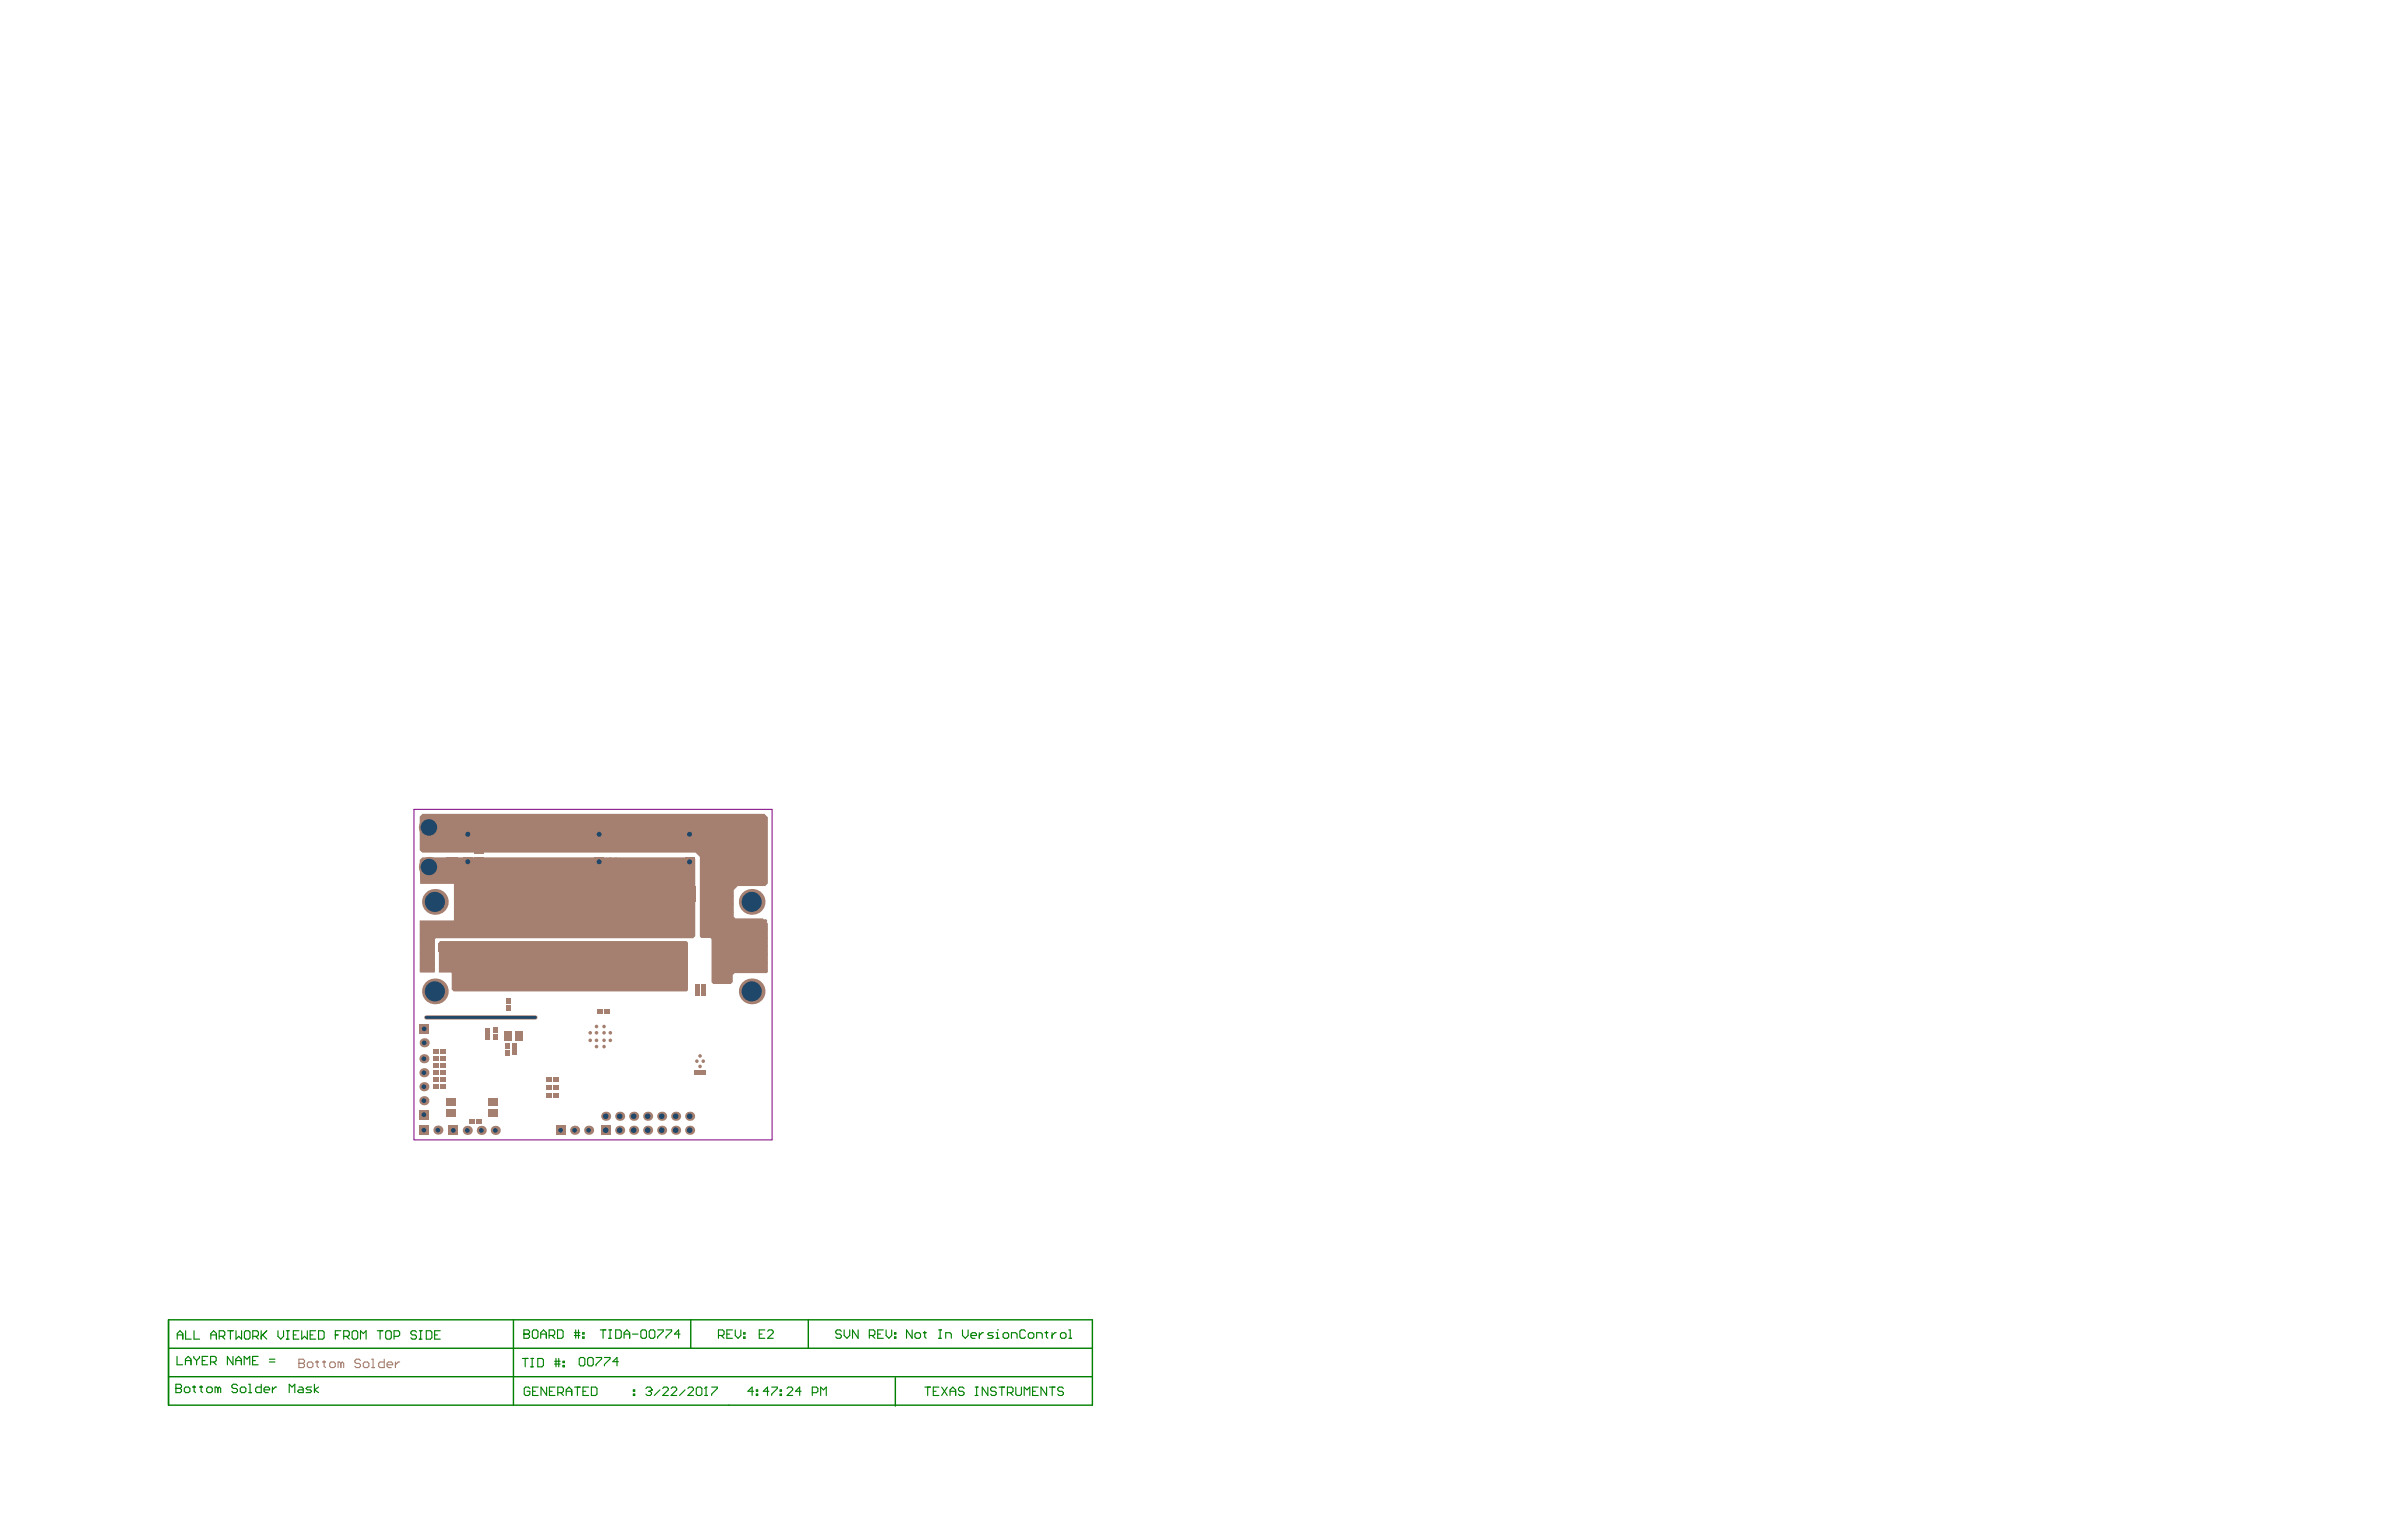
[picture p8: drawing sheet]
<svg xmlns="http://www.w3.org/2000/svg" width="432mm" height="279mm" viewBox="0 0 432 279" stroke-linecap="round" stroke-linejoin="round" font-family="sans-serif">
<path d="M75 146.7h65v60h-65z" fill="none" stroke="#800080" stroke-width=".18"/>
<path d="M30.5 239.3h167.5v15.5h-167.5zM93.1 239.3v15.5M125.2 239.3v5.2M146.5 239.3v5.2M30.5 249.6h167.5M30.5 244.5h167.5M162.3 249.8v5.1" fill="none" stroke="#008000" stroke-width=".25"/>
<g fill="none" stroke="#008000" stroke-width=".2">
<path d="M31.9 251.7h.1M31.9 251h.7l.3 .2v.3l-.3 .2 .3 .3v.3l-.3 .2h-.7zM31.9 251.7h.7M32.1 245.9v1.6h1M32.1 242.8v-1l.5-.5 .5 .5v1M32.1 242h1M33.6 247.5v-1.1l.5-.5 .5 .5v1.1M33.6 246.7h1M33.7 241.3v1.5h1M33.7 251.5h.5l.2 .2v.6l-.2 .2h-.5l-.3-.2v-.6zM34.9 251.5h.5M35.1 245.9v.3l.5 .5"/>
<path d="M35.2 241.3v1.5h1M35.2 251.2v1.1l.2 .2M35.6 246.7v.8M36.1 245.9v.3l-.5 .5M36.2 251.5h.5M36.5 251.2v1.1l.2 .2M36.7 246.7h.5M37.7 245.9h-1v1.6h1M37.7 251.5h.5l.3 .2v.6l-.3 .2h-.5l-.2-.2v-.6zM38.2 247h.7l.3-.3v-.5l-.3-.3h-.7v1.6M38.2 242h1M38.2 242.8v-1l.5-.5 .5 .5v1"/>
<path d="M38.7 247l.5 .5M39.5 251.7l-.3-.2h-.2v1M39.5 251.7v.8M39.5 251.7l.2-.2 .3 .2v.8M39.7 242.3h.8l.3-.3v-.5l-.3-.2h-.8v1.5M40.2 242.3l.6 .5M41.3 241.3h1M41.8 241.3v1.5M42.2 245.9v1.6l-1-1.6v1.6M42.7 246.7h1.1M42.7 247.5v-1.1l.5-.5 .6 .5v1.1M42.8 241.3v1.5l.5-.5 .5 .5v-1.5"/>
<path d="M43 251.2l-.2-.2h-.5l-.3 .2v.3l.3 .2h.5l.2 .3v.3l-.2 .2h-.5l-.3-.2M43.8 251.5h.5l.3 .2v.6l-.3 .2h-.5l-.2-.2v-.6zM44.3 247.5v-1.6l.5 .5 .5-.5v1.6M44.6 241.3h.5l.2 .2v1.1l-.2 .2h-.5l-.3-.2v-1.1zM45.1 252.5h.5M45.1 251h.2v1.5M45.8 246.7h.5M45.8 242.3h.8l.2-.3v-.5l-.2-.2h-.8v1.5M46.3 242.3l.5 .5M46.8 245.9h-1v1.6h1M47.3 241.3v1.5M47.4 251v1.5h-.8l-.3-.2v-.6l.3-.2h.8"/>
<path d="M47.6 242l.8 .8M47.9 252h1v-.3l-.3-.2h-.5l-.2 .2v.6l.2 .2h.5M48.4 241.3l-1.1 1M48.8 247h1M48.8 246.4h1M49.4 251.5v1M50.1 251.5h-.2l-.5 .5M50.4 241.3v1l.5 .5 .5-.5v-1M51.9 242.8h.5M51.9 241.3h.5M52.2 241.3v1.5M52.4 252.5v-1.5l.5 .5 .5-.5v1.5"/>
<path d="M53.2 242h.5M54.2 241.3h-1v1.5h1M54.2 251.5h.5l.3 .2v.8h-.8l-.2-.2 .2-.3h.8M54.7 241.3v1.5l.5-.5 .5 .5v-1.5M56.2 242h.5M56.5 251.5h-.8l-.2 .2 .2 .3h.5l.3 .3-.3 .2h-.7M57 251v1.5M57.2 241.3h-1v1.5h1M57.7 241.3h.8l.3 .2v1.1l-.3 .2h-.8zM57.8 251.5l-.8 .5 .8 .5M60.8 242h.5M61.8 241.3h-1v1.5"/>
<path d="M62.3 242.3h.8l.2-.3v-.5l-.2-.2h-.8v1.5M62.8 242.3l.5 .5M64.1 241.3h.5l.2 .2v1.1l-.2 .2h-.5l-.3-.2v-1.1zM65.4 242.8v-1.5l.5 .5 .5-.5v1.5M68.4 241.3h1M68.9 241.3v1.5M70.2 241.3h.5l.2 .2v1.1l-.2 .2h-.5l-.3-.2v-1.1zM71.4 242.3h.8l.3-.3v-.5l-.3-.2h-.8v1.5M75.5 241.5l-.3-.2h-.5l-.2 .2v.3l.2 .2h.5l.3 .3v.3l-.3 .2h-.5l-.2-.2M76 242.8h.5M76 241.3h.5M76.3 241.3v1.5"/>
<path d="M77.3 241.3h.7l.3 .2v1.1l-.3 .2h-.7zM78.8 242h.5M79.8 241.3h-1v1.5h1M94.7 246.3h1M95 241.9h.1M95 241.1h.7l.3 .3v.2l-.3 .3 .3 .2v.3l-.3 .3h-.7zM95 241.9h.7M95.2 246.3v1.5M96 251.8l-.2-.3h-.5l-.3 .3v1l.3 .2h.5l.2-.2v-.5h-.5M96.2 246.3h.5M96.2 247.8h.5M96.5 246.3v1.5"/>
<path d="M96.5 241.4l.3-.3h.5l.2 .3v1l-.2 .3h-.5l-.3-.3zM96.6 252.3h.5M97.5 246.3h.7l.3 .3v1l-.3 .2h-.7zM97.6 251.5h-1v1.5h1M98 241.9h1M98 242.7v-1.1l.5-.5 .5 .5v1.1M99.1 251.5v1.5l-1-1.5v1.5M99.5 242.1h.8l.3-.2v-.5l-.3-.3h-.8v1.6M99.6 252.3h.5M100.1 242.1l.5 .6M100.5 246.8h1M100.5 247.3h1"/>
<path d="M100.6 251.5h-1v1.5h1M100.8 246.3v1.5M101.1 241.1h.7l.3 .3v1l-.3 .3h-.7zM101.1 252.5h.8l.2-.2v-.5l-.2-.3h-.8v1.5M101.3 246.3v1.5M101.6 252.5l.5 .5M102.1 247.6h.2v.2h-.2zM102.1 246.8h.2v.3h-.2zM102.6 252.3h1.1M102.6 253v-1l.5-.5 .6 .5v1M104.1 241.6h1M104.1 242.1h1"/>
<path d="M104.2 251.5h1M104.4 241.1v1.6M104.7 251.5v1.5M104.9 241.1v1.6M105.3 246.1h.5l.2 .3v1l-.2 .3h-.5l-.3-.3v-1zM105.6 242.4h.3v.3h-.3zM105.6 241.6h.3v.3h-.3zM105.7 252.3h.5M106.7 251.5h-1v1.5h1M106.8 246.1h.5l.2 .3v1l-.2 .3h-.5l-.3-.3v-1zM107.2 251.5h.8l.2 .3v1l-.2 .2h-.8zM108 246.1h1.1v.3l-1.1 1v.3"/>
<path d="M108.8 241.1h1M109.3 241.1v1.6M109.6 246.1h1v.3l-1 1v.3M110.3 242.7h.5M110.3 241.1h.5M110.6 241.1v1.6M111.6 241.1h.8l.2 .3v1l-.2 .3h-.8zM112.1 246.9h-1l.7-.8v1.6M113.1 241.9h1M113.1 242.7v-1.1l.5-.5 .5 .5v1.1M114.6 241.9h1.1M114.8 252.8h.3v.2h-.3z"/>
<path d="M114.8 252h.3v.3h-.3zM116.4 241.1h.5l.3 .3v1l-.3 .3h-.5l-.2-.3v-1zM117.1 251.8l.2-.3h.5l.3 .3v.2M117.6 252.3h.2M117.8 252.3l.3 .2v.3l-.3 .2h-.5l-.2-.2M117.9 241.1h.6l.2 .3v1l-.2 .3h-.6l-.2-.3v-1zM118.1 252h.1M118.1 252l-.3 .3M119.2 241.1h1v.3l-1 1v.3M119.6 252l-1 1M120.1 251.8l.3-.3h.5l.2 .3v.2l-1 1h1M120.7 241.1h1.1v.3l-1.1 1v.3"/>
<path d="M121.7 251.8l.2-.3h.5l.3 .3v.2l-1 1h1M123.3 241.9h-1l.7-.8v1.6M124.2 252l-1 1M124.7 251.8l.2-.3h.6l.2 .3v.2l-1 1h1M126.2 251.8l.3-.3h.5l.2 .3v1l-.2 .2h-.5l-.3-.2zM127.7 253h.5M128 251.5h.1M128 251.5v1.5M128 251.5l-.3 .3M129 251.5h1v.3l-1 1v.2M130.2 242.1h.8l.3-.2v-.5l-.3-.3h-.8v1.6M130.7 242.1l.6 .6"/>
<path d="M131.8 241.9h.5M132.8 241.1h-1v1.6h1M133.3 241.1v1l.5 .6 .5-.6v-1M134.8 242.4h.3v.3h-.3zM134.8 241.6h.3v.3h-.3zM136.6 252.3h-1l.7-.8v1.5M137.1 252.8h.3v.2h-.3zM137.1 252h.3v.3h-.3zM137.6 241.9h.5M138.6 241.1h-1v1.6h1M139.2 241.4l.2-.3h.5l.3 .3v.2l-1 1.1h1M139.4 252.3h-1l.7-.8v1.5"/>
<path d="M139.9 251.5h1v.3l-1 1v.2M141.4 252.8h.3v.2h-.3zM141.4 252h.3v.3h-.3zM142.7 251.8l.2-.3h.5l.3 .3v.2l-1 1h1M145.2 252.3h-1l.8-.8v1.5M147.2 252.5h.8l.3-.2v-.5l-.3-.3h-.8v1.5M148.8 253v-1.5l.5 .5 .5-.5v1.5M152.5 241.4l-.2-.3h-.5l-.3 .3v.2l.3 .3h.5l.2 .2v.3l-.2 .3h-.5l-.3-.3M153 241.1v1l.5 .6 .5-.6v-1M155.6 241.1v1.6l-1.1-1.6v1.6M157.6 242.1h.7l.3-.2v-.5l-.3-.3h-.7v1.6M158.1 242.1l.5 .6"/>
<path d="M159.1 241.9h.5M160.1 241.1h-1v1.6h1M160.6 241.1v1l.5 .6 .5-.6v-1M162.1 242.4h.3v.3h-.3zM162.1 241.6h.3v.3h-.3zM165.3 241.1v1.6l-1-1.6v1.6M166.1 241.6h.5l.3 .3v.5l-.3 .3h-.5l-.2-.3v-.5zM167.4 241.6h.5M167.6 241.4v1l.3 .3M167.7 251.5h1M168.2 251.5v1.5M169.2 252.3h.5"/>
<path d="M170.2 242.7h.5M170.2 241.1h.5M170.2 251.5h-1v1.5h1M170.4 241.1v1.6M170.7 251.5l1 1.5M171.4 242.7v-1.1h.8l.3 .3v.8M171.7 251.5l-1 1.5M172.2 252.3h1M172.2 253v-1l.5-.5 .5 .5v1M174.5 241.1v1l.5 .6 .5-.6v-1M174.8 251.8l-.3-.3h-.5l-.3 .3v.2l.3 .3h.5l.3 .2v.3l-.3 .2h-.5l-.3-.2M176 242.1h1v-.2l-.2-.3h-.5l-.3 .3v.5l.3 .3h.5"/>
<path d="M176.8 251.5h.5M176.8 253h.5M177 251.5v1.5M177.5 241.6v1.1M178.3 241.6h-.3l-.5 .5M179.1 251.5v1.5l-1-1.5v1.5M180.1 241.6h-.8l-.3 .3 .3 .2h.5l.3 .3-.3 .3h-.8M180.6 242.7h.5M180.6 241.6h.2v1.1M180.6 251.8l-.3-.3h-.5l-.2 .3v.2l.2 .3h.5l.3 .2v.3l-.3 .2h-.5l-.2-.2M180.8 241.1h.1M181.1 251.5h1"/>
<path d="M181.6 251.5v1.5M182.1 241.6h.5l.2 .3v.5l-.2 .3h-.5l-.3-.3v-.5zM182.6 252.5h.8l.2-.2v-.5l-.2-.3h-.8v1.5M183.1 252.5l.5 .5M183.4 242.7v-1.1h.7l.3 .3v.8M184.1 251.5v1.3l.3 .2h.5l.3-.2v-1.3M185.7 253v-1.5l.5 .5 .5-.5v1.5M185.9 241.4l-.3-.3h-.5l-.2 .3v1l.2 .3h.5l.3-.3M186.7 241.6h.5l.2 .3v.5l-.2 .3h-.5l-.3-.3v-.5zM187.2 252.3h.5M187.9 242.7v-1.1h.8l.2 .3v.8M188.2 251.5h-1v1.5h1"/>
<path d="M189.4 241.6h.5M189.7 241.4v1l.2 .3M189.7 251.5v1.5l-1-1.5v1.5M190.2 251.5h1M190.7 241.6v1.1M190.7 251.5v1.5M191.5 241.6h-.3l-.5 .5M192.5 241.6h.5l.2 .3v.5l-.2 .3h-.5l-.3-.3v-.5zM192.8 251.8l-.3-.3h-.5l-.2 .3v.2l.2 .3h.5l.3 .2v.3l-.3 .2h-.5l-.2-.2M193.8 242.7h.5M193.8 241.1h.2v1.6"/>
</g>
<g fill="#a57f6f">
<path d="M79.8 170.6h44.6l.3 .3v8.6l-.2 .3h-42.3l-.3-.4v-2.9l-.1-.2h-2.2v-5.4z"/>
<path d="M76.6 147.6h62l.6 .6v12l-.5 .5h-5l-.7 .7v4.8l.3 .3h5l.9 .9v8.8l-.2 .2h-5.8l-.4 .4v1.3l-.3 .3h-3.2l-.3-.3v-7.8l-.2-.2h-1.7l-.2-.3v-14.4l-.8-.8h-49.6l-.4-.5v-6z"/>
<path d="M76.6 155.5h49.2l.2 .2v14l-.3 .4h-46.7l-.2 .2v5.9l-.1 .1h-2.5l-.1-.1v-9.3h6.2v-6.6h-6.1l-.1-4.4z"/>
</g>
<g fill="none" stroke="#a57f6f" stroke-width=".2">
<path d="M54.2 247.2h.1M54.2 246.4h.7l.3 .3v.3l-.3 .2 .3 .3v.2l-.3 .3h-.7zM54.2 247.2h.7M56 247h.5l.2 .2v.5l-.2 .3h-.5l-.3-.3v-.5zM57.2 247h.5M57.5 246.7v1l.2 .3M58.5 247h.5M58.8 246.7v1l.2 .3M60 247h.5l.3 .2v.5l-.3 .3h-.5l-.2-.3v-.5zM61.8 247.2l-.3-.2h-.2v1M61.8 247.2v.8M61.8 247.2l.2-.2 .3 .2v.8"/>
<path d="M65.3 246.7l-.2-.3h-.5l-.3 .3v.3l.3 .2h.5l.2 .3v.2l-.2 .3h-.5l-.3-.3M66.1 247h.5l.3 .2v.5l-.3 .3h-.5l-.2-.3v-.5zM67.4 248h.5M67.4 246.4h.2v1.6M69.7 246.4v1.6h-.8l-.3-.3v-.5l.3-.2h.8M70.2 247.5h1v-.3l-.3-.2h-.5l-.2 .2v.5l.2 .3h.5M71.7 247v1M72.4 247h-.2l-.5 .5"/>
</g>
<g fill="#a57f6f">
<circle cx="120.7" cy="174.9" r=".33"/>
<circle cx="107.4" cy="174.8" r=".33"/>
<circle cx="113.1" cy="173.8" r=".33"/>
<circle cx="113.1" cy="174.9" r=".33"/>
<circle cx="115.1" cy="174.9" r=".33"/>
<circle cx="85.4" cy="171.8" r=".33"/>
<circle cx="121.8" cy="173.8" r=".33"/>
<circle cx="122.8" cy="173.8" r=".33"/>
<circle cx="121.8" cy="174.9" r=".33"/>
<circle cx="122.8" cy="174.9" r=".33"/>
<circle cx="122.8" cy="172.8" r=".33"/>
<circle cx="121.8" cy="172.8" r=".33"/>
<circle cx="122.8" cy="171.8" r=".33"/>
<circle cx="121.8" cy="171.8" r=".33"/>
<circle cx="120.7" cy="173.8" r=".33"/>
<circle cx="120.7" cy="172.8" r=".33"/>
<circle cx="120.7" cy="171.8" r=".33"/>
<circle cx="114.1" cy="173.8" r=".33"/>
<circle cx="115.1" cy="173.8" r=".33"/>
<circle cx="114.1" cy="174.9" r=".33"/>
<circle cx="115.1" cy="172.8" r=".33"/>
<circle cx="114.1" cy="172.8" r=".33"/>
<circle cx="115.1" cy="171.8" r=".33"/>
<circle cx="114.1" cy="171.8" r=".33"/>
<circle cx="113.1" cy="172.8" r=".33"/>
<circle cx="113.1" cy="171.8" r=".33"/>
<circle cx="106.4" cy="173.8" r=".33"/>
<circle cx="107.4" cy="173.8" r=".33"/>
<circle cx="106.4" cy="174.8" r=".33"/>
<circle cx="107.4" cy="172.8" r=".33"/>
<circle cx="106.4" cy="172.8" r=".33"/>
<circle cx="107.4" cy="171.8" r=".33"/>
<circle cx="106.4" cy="171.8" r=".33"/>
<circle cx="105.4" cy="174.8" r=".33"/>
<circle cx="105.4" cy="173.8" r=".33"/>
<circle cx="105.4" cy="172.8" r=".33"/>
<circle cx="105.4" cy="171.8" r=".33"/>
<circle cx="99.1" cy="173.5" r=".33"/>
<circle cx="100.1" cy="173.5" r=".33"/>
<circle cx="99.1" cy="174.5" r=".33"/>
<circle cx="100.1" cy="174.5" r=".33"/>
<circle cx="100.1" cy="172.5" r=".33"/>
<circle cx="99.1" cy="172.5" r=".33"/>
<circle cx="100.1" cy="171.5" r=".33"/>
<circle cx="99.1" cy="171.5" r=".33"/>
<circle cx="98" cy="174.5" r=".33"/>
<circle cx="98" cy="173.5" r=".33"/>
<circle cx="98" cy="172.5" r=".33"/>
<circle cx="98" cy="171.5" r=".33"/>
<circle cx="92" cy="173.8" r=".33"/>
<circle cx="92" cy="174.9" r=".33"/>
<circle cx="92.1" cy="172.8" r=".33"/>
<circle cx="91.1" cy="172.8" r=".33"/>
<circle cx="92.1" cy="171.8" r=".33"/>
<circle cx="91.1" cy="171.8" r=".33"/>
<circle cx="90" cy="172.8" r=".33"/>
<circle cx="90" cy="171.8" r=".33"/>
<circle cx="82.3" cy="171.8" r=".33"/>
<circle cx="82.3" cy="172.8" r=".33"/>
<circle cx="82.3" cy="173.8" r=".33"/>
<circle cx="82.3" cy="174.8" r=".33"/>
<circle cx="83.4" cy="171.8" r=".33"/>
<circle cx="84.4" cy="171.8" r=".33"/>
<circle cx="83.4" cy="172.8" r=".33"/>
<circle cx="84.4" cy="172.8" r=".33"/>
<circle cx="84.4" cy="174.8" r=".33"/>
<circle cx="83.4" cy="174.8" r=".33"/>
<circle cx="84.4" cy="173.8" r=".33"/>
<circle cx="83.4" cy="173.8" r=".33"/>
<circle cx="85.4" cy="173.8" r=".33"/>
<circle cx="85.4" cy="174.8" r=".33"/>
<circle cx="85.4" cy="172.8" r=".33"/>
<circle cx="93.1" cy="171.8" r=".33"/>
<circle cx="93.1" cy="172.8" r=".33"/>
<circle cx="93.1" cy="173.8" r=".33"/>
<circle cx="101.1" cy="171.5" r=".33"/>
<circle cx="101.1" cy="172.5" r=".33"/>
<circle cx="101.1" cy="174.5" r=".33"/>
<circle cx="101.1" cy="173.5" r=".33"/>
<circle cx="108.4" cy="171.8" r=".33"/>
<circle cx="108.4" cy="172.8" r=".33"/>
<circle cx="108.4" cy="174.8" r=".33"/>
<circle cx="108.4" cy="173.8" r=".33"/>
<circle cx="116.1" cy="171.8" r=".33"/>
<circle cx="116.1" cy="172.8" r=".33"/>
<circle cx="116.1" cy="174.9" r=".33"/>
<circle cx="116.1" cy="173.8" r=".33"/>
<circle cx="123.8" cy="171.8" r=".33"/>
<circle cx="123.8" cy="172.8" r=".33"/>
<circle cx="123.8" cy="174.9" r=".33"/>
<circle cx="123.8" cy="173.8" r=".33"/>
<circle cx="90" cy="173.8" r=".33"/>
<circle cx="91" cy="174.9" r=".33"/>
<circle cx="91" cy="173.8" r=".33"/>
<circle cx="90" cy="174.9" r=".33"/>
<circle cx="83.4" cy="175.9" r=".33"/>
<circle cx="84.4" cy="175.9" r=".33"/>
<circle cx="82.3" cy="175.9" r=".33"/>
<circle cx="83.4" cy="176.9" r=".33"/>
<circle cx="84.4" cy="176.9" r=".33"/>
<circle cx="82.3" cy="176.9" r=".33"/>
<circle cx="83.4" cy="177.9" r=".33"/>
<circle cx="84.4" cy="177.9" r=".33"/>
<circle cx="82.3" cy="177.9" r=".33"/>
<circle cx="105.4" cy="177.9" r=".33"/>
<circle cx="107.4" cy="177.9" r=".33"/>
<circle cx="106.4" cy="177.9" r=".33"/>
<circle cx="105.4" cy="176.9" r=".33"/>
<circle cx="107.4" cy="176.9" r=".33"/>
<circle cx="106.4" cy="176.9" r=".33"/>
<circle cx="105.4" cy="175.9" r=".33"/>
<circle cx="107.4" cy="175.9" r=".33"/>
<circle cx="106.4" cy="175.9" r=".33"/>
<circle cx="113.1" cy="177.9" r=".33"/>
<circle cx="115.1" cy="177.9" r=".33"/>
<circle cx="114.1" cy="177.9" r=".33"/>
<circle cx="113.1" cy="176.9" r=".33"/>
<circle cx="115.1" cy="176.9" r=".33"/>
<circle cx="114.1" cy="176.9" r=".33"/>
<circle cx="113.1" cy="175.9" r=".33"/>
<circle cx="115.1" cy="175.9" r=".33"/>
<circle cx="114.1" cy="175.9" r=".33"/>
<circle cx="120.7" cy="177.9" r=".33"/>
<circle cx="122.8" cy="177.9" r=".33"/>
<circle cx="121.8" cy="177.9" r=".33"/>
<circle cx="120.7" cy="176.9" r=".33"/>
<circle cx="122.8" cy="176.9" r=".33"/>
<circle cx="121.8" cy="176.9" r=".33"/>
<circle cx="120.7" cy="175.9" r=".33"/>
<circle cx="122.8" cy="175.9" r=".33"/>
<circle cx="121.8" cy="175.9" r=".33"/>
<circle cx="90" cy="177.9" r=".33"/>
<circle cx="92" cy="177.9" r=".33"/>
<circle cx="91" cy="177.9" r=".33"/>
<circle cx="90" cy="176.9" r=".33"/>
<circle cx="92" cy="176.9" r=".33"/>
<circle cx="91" cy="176.9" r=".33"/>
<circle cx="90" cy="175.9" r=".33"/>
<circle cx="92" cy="175.9" r=".33"/>
<circle cx="91" cy="175.9" r=".33"/>
<circle cx="96" cy="163.9" r=".33"/>
<circle cx="96" cy="162.9" r=".33"/>
<circle cx="95" cy="162.9" r=".33"/>
<circle cx="95" cy="163.9" r=".33"/>
<circle cx="95" cy="161.9" r=".33"/>
<circle cx="96" cy="161.9" r=".33"/>
<circle cx="95" cy="160.9" r=".33"/>
<circle cx="96" cy="160.9" r=".33"/>
<circle cx="77.5" cy="167.6" r=".33"/>
<circle cx="76.4" cy="167.6" r=".33"/>
<circle cx="77.5" cy="168.6" r=".33"/>
<circle cx="76.4" cy="168.6" r=".33"/>
<circle cx="76.4" cy="170.7" r=".33"/>
<circle cx="76.4" cy="169.7" r=".33"/>
<circle cx="77.5" cy="169.7" r=".33"/>
<circle cx="77.5" cy="170.7" r=".33"/>
<circle cx="78.5" cy="170.7" r=".33"/>
<circle cx="78.5" cy="169.7" r=".33"/>
<circle cx="78.5" cy="168.6" r=".33"/>
<circle cx="78.5" cy="167.6" r=".33"/>
<circle cx="78.5" cy="171.7" r=".33"/>
<circle cx="78.5" cy="172.7" r=".33"/>
<circle cx="78.5" cy="173.7" r=".33"/>
<circle cx="77.5" cy="173.7" r=".33"/>
<circle cx="77.5" cy="172.7" r=".33"/>
<circle cx="76.4" cy="172.7" r=".33"/>
<circle cx="76.4" cy="173.7" r=".33"/>
<circle cx="76.4" cy="171.7" r=".33"/>
<circle cx="77.5" cy="171.7" r=".33"/>
<circle cx="78.5" cy="174.7" r=".33"/>
<circle cx="78.5" cy="175.7" r=".33"/>
<circle cx="77.5" cy="175.7" r=".33"/>
<circle cx="76.4" cy="175.7" r=".33"/>
<circle cx="76.4" cy="174.7" r=".33"/>
<circle cx="77.5" cy="174.7" r=".33"/>
<circle cx="82.3" cy="178.9" r=".33"/>
<circle cx="84.4" cy="178.9" r=".33"/>
<circle cx="83.4" cy="178.9" r=".33"/>
<circle cx="90" cy="178.9" r=".33"/>
<circle cx="92" cy="178.9" r=".33"/>
<circle cx="91" cy="178.9" r=".33"/>
<circle cx="105.4" cy="178.9" r=".33"/>
<circle cx="107.4" cy="178.9" r=".33"/>
<circle cx="106.4" cy="178.9" r=".33"/>
<circle cx="113.1" cy="178.9" r=".33"/>
<circle cx="115.1" cy="178.9" r=".33"/>
<circle cx="114.1" cy="178.9" r=".33"/>
<circle cx="120.7" cy="178.9" r=".33"/>
<circle cx="122.8" cy="178.9" r=".33"/>
<circle cx="121.8" cy="178.9" r=".33"/>
<circle cx="111.7" cy="160.9" r=".33"/>
<circle cx="110.6" cy="160.9" r=".33"/>
<circle cx="111.7" cy="161.9" r=".33"/>
<circle cx="110.6" cy="161.9" r=".33"/>
<circle cx="110.6" cy="163.9" r=".33"/>
<circle cx="110.6" cy="162.9" r=".33"/>
<circle cx="111.7" cy="162.9" r=".33"/>
<circle cx="111.7" cy="163.9" r=".33"/>
<circle cx="125.2" cy="162.9" r=".33"/>
<circle cx="125.2" cy="163.9" r=".33"/>
<circle cx="125.2" cy="161.9" r=".33"/>
<circle cx="96" cy="159.8" r=".33"/>
<circle cx="95" cy="159.8" r=".33"/>
<circle cx="96" cy="158.8" r=".33"/>
<circle cx="95" cy="158.8" r=".33"/>
<circle cx="111.7" cy="159.9" r=".33"/>
<circle cx="110.6" cy="159.9" r=".33"/>
<circle cx="111.7" cy="158.8" r=".33"/>
<circle cx="110.6" cy="158.8" r=".33"/>
<circle cx="111.7" cy="157.8" r=".33"/>
<circle cx="110.6" cy="157.8" r=".33"/>
<circle cx="111.7" cy="156.8" r=".33"/>
<circle cx="110.6" cy="156.8" r=".33"/>
<circle cx="111.7" cy="155.8" r=".33"/>
<circle cx="110.6" cy="155.8" r=".33"/>
<circle cx="125.2" cy="160.9" r=".33"/>
<circle cx="125.2" cy="159.9" r=".33"/>
<circle cx="125.2" cy="158.8" r=".33"/>
<circle cx="138" cy="147.9" r=".33"/>
<circle cx="81.3" cy="175.9" r=".33"/>
<circle cx="81.3" cy="174.8" r=".33"/>
<circle cx="81.3" cy="173.8" r=".33"/>
<circle cx="81.3" cy="172.8" r=".33"/>
<circle cx="80.3" cy="175.9" r=".33"/>
<circle cx="80.3" cy="174.8" r=".33"/>
<circle cx="80.3" cy="173.8" r=".33"/>
<circle cx="80.3" cy="172.8" r=".33"/>
<circle cx="97" cy="171.5" r=".33"/>
<circle cx="97" cy="172.5" r=".33"/>
<circle cx="97" cy="173.5" r=".33"/>
<circle cx="97" cy="174.5" r=".33"/>
<circle cx="98.1" cy="175.3" r=".33"/>
<circle cx="100.1" cy="175.3" r=".33"/>
<circle cx="99.1" cy="175.3" r=".33"/>
<circle cx="93.1" cy="174.9" r=".33"/>
<circle cx="85.4" cy="178.9" r=".33"/>
<circle cx="85.4" cy="177.9" r=".33"/>
<circle cx="85.4" cy="176.9" r=".33"/>
<circle cx="85.4" cy="175.9" r=".33"/>
<circle cx="93.1" cy="178.9" r=".33"/>
<circle cx="93.1" cy="177.9" r=".33"/>
<circle cx="93.1" cy="176.9" r=".33"/>
<circle cx="93.1" cy="175.9" r=".33"/>
<circle cx="108.4" cy="178.9" r=".33"/>
<circle cx="108.4" cy="177.9" r=".33"/>
<circle cx="108.4" cy="176.9" r=".33"/>
<circle cx="108.4" cy="175.9" r=".33"/>
<circle cx="116.1" cy="178.9" r=".33"/>
<circle cx="116.1" cy="177.9" r=".33"/>
<circle cx="116.1" cy="176.9" r=".33"/>
<circle cx="116.1" cy="175.9" r=".33"/>
<circle cx="123.8" cy="178.9" r=".33"/>
<circle cx="123.8" cy="177.9" r=".33"/>
<circle cx="123.8" cy="176.9" r=".33"/>
<circle cx="123.8" cy="175.9" r=".33"/>
<circle cx="136.5" cy="147.9" r=".33"/>
<circle cx="134.9" cy="147.9" r=".33"/>
<circle cx="133.4" cy="147.9" r=".33"/>
<circle cx="131.9" cy="147.9" r=".33"/>
<circle cx="130.4" cy="147.9" r=".33"/>
<circle cx="128.8" cy="147.9" r=".33"/>
<circle cx="127.3" cy="147.9" r=".33"/>
<circle cx="138" cy="158.6" r=".33"/>
<circle cx="138" cy="157.1" r=".33"/>
<circle cx="138" cy="155.6" r=".33"/>
<circle cx="138" cy="154" r=".33"/>
<circle cx="138" cy="152.5" r=".33"/>
<circle cx="138" cy="151" r=".33"/>
<circle cx="138" cy="149.5" r=".33"/>
<circle cx="136.5" cy="158.6" r=".33"/>
<circle cx="136.5" cy="157.1" r=".33"/>
<circle cx="136.5" cy="155.6" r=".33"/>
<circle cx="136.5" cy="154" r=".33"/>
<circle cx="136.5" cy="152.5" r=".33"/>
<circle cx="136.5" cy="151" r=".33"/>
<circle cx="136.5" cy="149.5" r=".33"/>
<circle cx="134.9" cy="158.6" r=".33"/>
<circle cx="134.9" cy="157.1" r=".33"/>
<circle cx="134.9" cy="155.6" r=".33"/>
<circle cx="134.9" cy="154" r=".33"/>
<circle cx="134.9" cy="152.5" r=".33"/>
<circle cx="134.9" cy="151" r=".33"/>
<circle cx="134.9" cy="149.5" r=".33"/>
<circle cx="133.4" cy="158.6" r=".33"/>
<circle cx="133.4" cy="157.1" r=".33"/>
<circle cx="133.4" cy="155.6" r=".33"/>
<circle cx="133.4" cy="154" r=".33"/>
<circle cx="133.4" cy="152.5" r=".33"/>
<circle cx="133.4" cy="151" r=".33"/>
<circle cx="133.4" cy="149.5" r=".33"/>
<circle cx="131.9" cy="157.1" r=".33"/>
<circle cx="131.9" cy="155.6" r=".33"/>
<circle cx="131.9" cy="154" r=".33"/>
<circle cx="131.9" cy="152.5" r=".33"/>
<circle cx="131.9" cy="151" r=".33"/>
<circle cx="131.9" cy="149.5" r=".33"/>
<circle cx="130.4" cy="154" r=".33"/>
<circle cx="130.4" cy="152.5" r=".33"/>
<circle cx="130.4" cy="151" r=".33"/>
<circle cx="130.4" cy="149.5" r=".33"/>
<circle cx="128.8" cy="149.5" r=".33"/>
<circle cx="127.3" cy="149.5" r=".33"/>
<circle cx="130.4" cy="157.1" r=".33"/>
<circle cx="130.4" cy="155.6" r=".33"/>
<circle cx="134.9" cy="160.1" r=".33"/>
<circle cx="136.5" cy="160.1" r=".33"/>
<circle cx="138" cy="160.1" r=".33"/>
<circle cx="134.2" cy="168.5" r=".33"/>
<circle cx="134.2" cy="170" r=".33"/>
<circle cx="134.2" cy="171.5" r=".33"/>
<circle cx="134.2" cy="173.1" r=".33"/>
<circle cx="134.2" cy="174.6" r=".33"/>
<circle cx="134.2" cy="176.1" r=".33"/>
<circle cx="135.7" cy="168.5" r=".33"/>
<circle cx="135.7" cy="170" r=".33"/>
<circle cx="135.7" cy="171.5" r=".33"/>
<circle cx="135.7" cy="173.1" r=".33"/>
<circle cx="135.7" cy="174.6" r=".33"/>
<circle cx="135.7" cy="176.1" r=".33"/>
<circle cx="137.2" cy="168.5" r=".33"/>
<circle cx="137.2" cy="170" r=".33"/>
<circle cx="137.2" cy="171.5" r=".33"/>
<circle cx="137.2" cy="173.1" r=".33"/>
<circle cx="137.2" cy="174.6" r=".33"/>
<circle cx="137.2" cy="176.1" r=".33"/>
<circle cx="138.7" cy="168.5" r=".33"/>
<circle cx="138.7" cy="170" r=".33"/>
<circle cx="138.7" cy="171.5" r=".33"/>
<circle cx="138.7" cy="173.1" r=".33"/>
<circle cx="138.7" cy="174.6" r=".33"/>
<circle cx="138.7" cy="176.1" r=".33"/>
<circle cx="134.2" cy="167" r=".33"/>
<circle cx="135.7" cy="167" r=".33"/>
<circle cx="137.2" cy="167" r=".33"/>
<circle cx="138.7" cy="167" r=".33"/>
<circle cx="127.3" cy="151" r=".33"/>
<circle cx="128.8" cy="151" r=".33"/>
<circle cx="127.3" cy="152.5" r=".33"/>
<circle cx="128.8" cy="152.5" r=".33"/>
<circle cx="127.3" cy="154" r=".33"/>
<circle cx="128.8" cy="155.6" r=".33"/>
<circle cx="128.8" cy="154" r=".33"/>
<circle cx="132.7" cy="167" r=".33"/>
<circle cx="132.7" cy="176.1" r=".33"/>
<circle cx="132.7" cy="174.6" r=".33"/>
<circle cx="132.7" cy="173.1" r=".33"/>
<circle cx="132.7" cy="171.5" r=".33"/>
<circle cx="132.7" cy="170" r=".33"/>
<circle cx="132.7" cy="168.5" r=".33"/>
<circle cx="131.1" cy="167" r=".33"/>
<circle cx="131.1" cy="176.1" r=".33"/>
<circle cx="131.1" cy="174.6" r=".33"/>
<circle cx="131.1" cy="173.1" r=".33"/>
<circle cx="131.1" cy="171.5" r=".33"/>
<circle cx="131.1" cy="170" r=".33"/>
<circle cx="131.1" cy="168.5" r=".33"/>
<circle cx="131.1" cy="163.9" r=".33"/>
<circle cx="131.1" cy="165.5" r=".33"/>
<circle cx="131.1" cy="162.4" r=".33"/>
<circle cx="132.7" cy="163.9" r=".33"/>
<circle cx="132.7" cy="165.5" r=".33"/>
<circle cx="132.7" cy="162.4" r=".33"/>
<circle cx="131.1" cy="159.4" r=".33"/>
<circle cx="131.1" cy="160.9" r=".33"/>
<circle cx="132.7" cy="159.4" r=".33"/>
<circle cx="132.7" cy="160.9" r=".33"/>
<circle cx="125.2" cy="157.8" r=".33"/>
<circle cx="120.4" cy="169.4" r=".33"/>
<circle cx="120.4" cy="167.4" r=".33"/>
<circle cx="120.4" cy="168.4" r=".33"/>
<circle cx="123.4" cy="169.4" r=".33"/>
<circle cx="124.4" cy="169.4" r=".33"/>
<circle cx="121.4" cy="169.4" r=".33"/>
<circle cx="122.4" cy="169.4" r=".33"/>
<circle cx="123.4" cy="168.4" r=".33"/>
<circle cx="124.4" cy="168.4" r=".33"/>
<circle cx="121.4" cy="168.4" r=".33"/>
<circle cx="122.4" cy="168.4" r=".33"/>
<circle cx="122.4" cy="167.4" r=".33"/>
<circle cx="121.4" cy="167.4" r=".33"/>
<circle cx="124.4" cy="167.4" r=".33"/>
<circle cx="123.4" cy="167.4" r=".33"/>
<circle cx="125.4" cy="167.4" r=".33"/>
<circle cx="125.4" cy="169.4" r=".33"/>
<circle cx="125.4" cy="168.4" r=".33"/>
<circle cx="102.4" cy="168.4" r=".33"/>
<circle cx="102.4" cy="169.4" r=".33"/>
<circle cx="102.4" cy="167.4" r=".33"/>
<circle cx="100.4" cy="167.4" r=".33"/>
<circle cx="101.4" cy="167.4" r=".33"/>
<circle cx="98.4" cy="167.4" r=".33"/>
<circle cx="99.4" cy="167.4" r=".33"/>
<circle cx="97.4" cy="167.4" r=".33"/>
<circle cx="97.4" cy="168.4" r=".33"/>
<circle cx="99.4" cy="168.4" r=".33"/>
<circle cx="98.4" cy="168.4" r=".33"/>
<circle cx="101.4" cy="168.4" r=".33"/>
<circle cx="100.4" cy="168.4" r=".33"/>
<circle cx="97.4" cy="169.4" r=".33"/>
<circle cx="99.4" cy="169.4" r=".33"/>
<circle cx="98.4" cy="169.4" r=".33"/>
<circle cx="101.4" cy="169.4" r=".33"/>
<circle cx="100.4" cy="169.4" r=".33"/>
<circle cx="108" cy="169.4" r=".33"/>
<circle cx="109" cy="169.4" r=".33"/>
<circle cx="106" cy="169.4" r=".33"/>
<circle cx="107" cy="169.4" r=".33"/>
<circle cx="105" cy="169.4" r=".33"/>
<circle cx="108" cy="168.4" r=".33"/>
<circle cx="109" cy="168.4" r=".33"/>
<circle cx="106" cy="168.4" r=".33"/>
<circle cx="107" cy="168.4" r=".33"/>
<circle cx="105" cy="168.4" r=".33"/>
<circle cx="105" cy="167.4" r=".33"/>
<circle cx="107" cy="167.4" r=".33"/>
<circle cx="106" cy="167.4" r=".33"/>
<circle cx="109" cy="167.4" r=".33"/>
<circle cx="108" cy="167.4" r=".33"/>
<circle cx="110" cy="167.4" r=".33"/>
<circle cx="110" cy="169.4" r=".33"/>
<circle cx="110" cy="168.4" r=".33"/>
<circle cx="94.7" cy="168.4" r=".33"/>
<circle cx="94.7" cy="169.4" r=".33"/>
<circle cx="94.7" cy="167.4" r=".33"/>
<circle cx="92.7" cy="167.4" r=".33"/>
<circle cx="93.7" cy="167.4" r=".33"/>
<circle cx="90.7" cy="167.4" r=".33"/>
<circle cx="91.7" cy="167.4" r=".33"/>
<circle cx="89.7" cy="167.4" r=".33"/>
<circle cx="89.7" cy="168.4" r=".33"/>
<circle cx="91.7" cy="168.4" r=".33"/>
<circle cx="90.7" cy="168.4" r=".33"/>
<circle cx="93.7" cy="168.4" r=".33"/>
<circle cx="92.7" cy="168.4" r=".33"/>
<circle cx="89.7" cy="169.4" r=".33"/>
<circle cx="91.7" cy="169.4" r=".33"/>
<circle cx="90.7" cy="169.4" r=".33"/>
<circle cx="93.7" cy="169.4" r=".33"/>
<circle cx="92.7" cy="169.4" r=".33"/>
<circle cx="85" cy="169.4" r=".33"/>
<circle cx="86" cy="169.4" r=".33"/>
<circle cx="83" cy="169.4" r=".33"/>
<circle cx="84" cy="169.4" r=".33"/>
<circle cx="82" cy="169.4" r=".33"/>
<circle cx="85" cy="168.4" r=".33"/>
<circle cx="86" cy="168.4" r=".33"/>
<circle cx="83" cy="168.4" r=".33"/>
<circle cx="84" cy="168.4" r=".33"/>
<circle cx="82" cy="168.4" r=".33"/>
<circle cx="82" cy="167.4" r=".33"/>
<circle cx="84" cy="167.4" r=".33"/>
<circle cx="83" cy="167.4" r=".33"/>
<circle cx="86" cy="167.4" r=".33"/>
<circle cx="85" cy="167.4" r=".33"/>
<circle cx="87" cy="167.4" r=".33"/>
<circle cx="87" cy="169.4" r=".33"/>
<circle cx="87" cy="168.4" r=".33"/>
<circle cx="117.7" cy="168.4" r=".33"/>
<circle cx="117.7" cy="169.4" r=".33"/>
<circle cx="117.7" cy="167.4" r=".33"/>
<circle cx="115.7" cy="167.4" r=".33"/>
<circle cx="116.7" cy="167.4" r=".33"/>
<circle cx="113.7" cy="167.4" r=".33"/>
<circle cx="114.7" cy="167.4" r=".33"/>
<circle cx="112.7" cy="167.4" r=".33"/>
<circle cx="112.7" cy="168.4" r=".33"/>
<circle cx="114.7" cy="168.4" r=".33"/>
<circle cx="113.7" cy="168.4" r=".33"/>
<circle cx="116.7" cy="168.4" r=".33"/>
<circle cx="115.7" cy="168.4" r=".33"/>
<circle cx="112.7" cy="169.4" r=".33"/>
<circle cx="114.7" cy="169.4" r=".33"/>
<circle cx="113.7" cy="169.4" r=".33"/>
<circle cx="116.7" cy="169.4" r=".33"/>
<circle cx="115.7" cy="169.4" r=".33"/>
<circle cx="126.9" cy="191.5" r=".33"/>
<circle cx="126.9" cy="193.4" r=".33"/>
<circle cx="126.3" cy="192.4" r=".33"/>
<circle cx="127.5" cy="192.4" r=".33"/>
<circle cx="110.6" cy="188.6" r=".33"/>
<circle cx="109.5" cy="188.6" r=".33"/>
<circle cx="108.1" cy="188.6" r=".33"/>
<circle cx="107" cy="188.6" r=".33"/>
<circle cx="108.1" cy="187.3" r=".33"/>
<circle cx="107" cy="187.3" r=".33"/>
<circle cx="110.6" cy="187.3" r=".33"/>
<circle cx="109.5" cy="187.3" r=".33"/>
<circle cx="108.1" cy="189.8" r=".33"/>
<circle cx="109.5" cy="189.8" r=".33"/>
<circle cx="108.1" cy="186.1" r=".33"/>
<circle cx="109.5" cy="186.1" r=".33"/>
</g>
<path d="M81.3 204.1h1.7v1.7h-1.7z" fill-rule="evenodd" fill="#a57f6f"/>
<circle cx="82.2" cy="205" r=".42" fill="#1f4769"/>
<circle cx="106.7" cy="204.9" r=".83" fill="#a57f6f"/>
<circle cx="106.7" cy="204.9" r=".42" fill="#1f4769"/>
<path d="M107.8 155.4h1.6v1.7h-1.6z" fill-rule="evenodd" fill="#a57f6f"/>
<circle cx="108.6" cy="156.3" r=".45" fill="#1f4769"/>
<circle cx="114.9" cy="204.9" r=".83" fill="#a57f6f"/>
<circle cx="114.9" cy="204.9" r=".51" fill="#1f4769"/>
<circle cx="125" cy="204.9" r=".83" fill="#a57f6f"/>
<circle cx="125" cy="204.9" r=".51" fill="#1f4769"/>
<path d="M124.2 155.4h1.6v1.7h-1.6z" fill-rule="evenodd" fill="#a57f6f"/>
<circle cx="125" cy="156.3" r=".45" fill="#1f4769"/>
<circle cx="108.6" cy="151.3" r=".83" fill="#a57f6f"/>
<circle cx="108.6" cy="151.3" r=".45" fill="#1f4769"/>
<circle cx="114.9" cy="202.4" r=".83" fill="#a57f6f"/>
<circle cx="114.9" cy="202.4" r=".51" fill="#1f4769"/>
<circle cx="125" cy="202.4" r=".83" fill="#a57f6f"/>
<circle cx="125" cy="202.4" r=".51" fill="#1f4769"/>
<circle cx="125" cy="151.3" r=".83" fill="#a57f6f"/>
<circle cx="125" cy="151.3" r=".45" fill="#1f4769"/>
<path d="M76 204.1h1.7v1.6h-1.7z" fill-rule="evenodd" fill="#a57f6f"/>
<circle cx="76.8" cy="204.9" r=".42" fill="#1f4769"/>
<circle cx="76.8" cy="197" r=".83" fill="#a57f6f"/>
<circle cx="76.8" cy="197" r=".42" fill="#1f4769"/>
<circle cx="84.7" cy="205" r=".83" fill="#a57f6f"/>
<circle cx="84.7" cy="205" r=".42" fill="#1f4769"/>
<circle cx="79.4" cy="204.9" r=".83" fill="#a57f6f"/>
<circle cx="79.4" cy="204.9" r=".42" fill="#1f4769"/>
<path d="M84 155.4h1.6v1.7h-1.6z" fill-rule="evenodd" fill="#a57f6f"/>
<circle cx="84.8" cy="156.3" r=".45" fill="#1f4769"/>
<circle cx="89.8" cy="205" r=".83" fill="#a57f6f"/>
<circle cx="89.8" cy="205" r=".42" fill="#1f4769"/>
<circle cx="87.2" cy="205" r=".83" fill="#a57f6f"/>
<circle cx="87.2" cy="205" r=".42" fill="#1f4769"/>
<path d="M100.8 204.1h1.7v1.7h-1.7z" fill-rule="evenodd" fill="#a57f6f"/>
<circle cx="101.6" cy="204.9" r=".42" fill="#1f4769"/>
<circle cx="104.2" cy="204.9" r=".83" fill="#a57f6f"/>
<circle cx="104.2" cy="204.9" r=".42" fill="#1f4769"/>
<path d="M109 204.1h1.6v1.7h-1.6z" fill-rule="evenodd" fill="#a57f6f"/>
<circle cx="109.8" cy="204.9" r=".51" fill="#1f4769"/>
<circle cx="112.3" cy="204.9" r=".83" fill="#a57f6f"/>
<circle cx="112.3" cy="204.9" r=".51" fill="#1f4769"/>
<circle cx="117.4" cy="204.9" r=".83" fill="#a57f6f"/>
<circle cx="117.4" cy="204.9" r=".51" fill="#1f4769"/>
<circle cx="119.9" cy="204.9" r=".83" fill="#a57f6f"/>
<circle cx="119.9" cy="204.9" r=".51" fill="#1f4769"/>
<circle cx="122.5" cy="204.9" r=".83" fill="#a57f6f"/>
<circle cx="122.5" cy="204.9" r=".51" fill="#1f4769"/>
<path d="M76 201.3h1.7v1.6h-1.7z" fill-rule="evenodd" fill="#a57f6f"/>
<circle cx="76.8" cy="202.1" r=".42" fill="#1f4769"/>
<circle cx="76.8" cy="192" r=".83" fill="#a57f6f"/>
<circle cx="76.8" cy="192" r=".42" fill="#1f4769"/>
<circle cx="76.8" cy="194.5" r=".83" fill="#a57f6f"/>
<circle cx="76.8" cy="194.5" r=".42" fill="#1f4769"/>
<circle cx="76.9" cy="189.1" r=".83" fill="#a57f6f"/>
<circle cx="76.9" cy="189.1" r=".42" fill="#1f4769"/>
<path d="M76.1 185.7h1.6v1.7h-1.6z" fill-rule="evenodd" fill="#a57f6f"/>
<circle cx="76.9" cy="186.5" r=".42" fill="#1f4769"/>
<circle cx="84.8" cy="151.3" r=".83" fill="#a57f6f"/>
<circle cx="84.8" cy="151.3" r=".45" fill="#1f4769"/>
<circle cx="109.8" cy="202.4" r=".83" fill="#a57f6f"/>
<circle cx="109.8" cy="202.4" r=".51" fill="#1f4769"/>
<circle cx="112.3" cy="202.4" r=".83" fill="#a57f6f"/>
<circle cx="112.3" cy="202.4" r=".51" fill="#1f4769"/>
<circle cx="117.4" cy="202.4" r=".83" fill="#a57f6f"/>
<circle cx="117.4" cy="202.4" r=".51" fill="#1f4769"/>
<circle cx="119.9" cy="202.4" r=".83" fill="#a57f6f"/>
<circle cx="119.9" cy="202.4" r=".51" fill="#1f4769"/>
<circle cx="122.5" cy="202.4" r=".83" fill="#a57f6f"/>
<circle cx="122.5" cy="202.4" r=".51" fill="#1f4769"/>
<circle cx="76.8" cy="199.6" r=".83" fill="#a57f6f"/>
<circle cx="76.8" cy="199.6" r=".42" fill="#1f4769"/>
<circle cx="78.8" cy="179.8" r="2.34" fill="#a57f6f"/>
<circle cx="78.8" cy="179.8" r="1.83" fill="#1f4769"/>
<circle cx="78.8" cy="163.5" r="2.34" fill="#a57f6f"/>
<circle cx="78.8" cy="163.5" r="1.83" fill="#1f4769"/>
<circle cx="136.3" cy="179.8" r="2.34" fill="#a57f6f"/>
<circle cx="136.3" cy="179.8" r="1.83" fill="#1f4769"/>
<circle cx="136.3" cy="163.5" r="2.34" fill="#a57f6f"/>
<circle cx="136.3" cy="163.5" r="1.83" fill="#1f4769"/>
<circle cx="77.8" cy="150" r="1.83" fill="#a57f6f"/>
<circle cx="77.8" cy="150" r="1.5" fill="#1f4769"/>
<circle cx="77.8" cy="157.2" r="1.83" fill="#a57f6f"/>
<circle cx="77.8" cy="157.2" r="1.5" fill="#1f4769"/>
<path d="M77.3 184.5h19.8" fill="none" stroke="#a57f6f" stroke-width=".76"/>
<path d="M77.3 184.5h19.8" fill="none" stroke="#1f4769" stroke-width=".51"/>
<g fill="#a57f6f">
<path d="M79.8 196.7h.9v.7h-.9z" fill-rule="evenodd"/>
<path d="M79.8 194.1h.9v.8h-.9z" fill-rule="evenodd"/>
<path d="M79.8 192.9h.9v.7h-.9z" fill-rule="evenodd"/>
<path d="M79.8 190.3h.9v.8h-.9z" fill-rule="evenodd"/>
<path d="M86.3 202.9h1v.7h-1z" fill-rule="evenodd"/>
<path d="M87.9 186.4h.8v.9h-.8z" fill-rule="evenodd"/>
<path d="M89.4 186.4h.8v.9h-.8z" fill-rule="evenodd"/>
<path d="M91.6 190.4h.8v.9h-.8z" fill-rule="evenodd"/>
<path d="M91.8 182.2h.8v1h-.8z" fill-rule="evenodd"/>
<path d="M100.3 198.3h1v.7h-1z" fill-rule="evenodd"/>
<path d="M100.3 196.8h.9v.7h-.9z" fill-rule="evenodd"/>
<path d="M126 178.4h.7v1h-.7z" fill-rule="evenodd"/>
<path d="M79.8 191.6h.9v.7h-.9z" fill-rule="evenodd"/>
<path d="M79.8 195.4h.9v.7h-.9z" fill-rule="evenodd"/>
<path d="M87.9 187.6h.8v.9h-.8z" fill-rule="evenodd"/>
<path d="M89.4 187.6h.8v.9h-.8z" fill-rule="evenodd"/>
<path d="M91.6 189.2h.8v.9h-.8z" fill-rule="evenodd"/>
<path d="M91.8 181h.8v1h-.8z" fill-rule="evenodd"/>
<path d="M100.3 195.4h1v.7h-1z" fill-rule="evenodd"/>
<path d="M108.3 183.1h1v.8h-1z" fill-rule="evenodd"/>
<path d="M126 179.6h.7v1h-.7z" fill-rule="evenodd"/>
<path d="M85.1 202.9h1v.7h-1z" fill-rule="evenodd"/>
<path d="M78.6 196.7h.9v.7h-.9z" fill-rule="evenodd"/>
<path d="M78.6 194.1h.9v.8h-.9z" fill-rule="evenodd"/>
<path d="M78.6 192.9h.9v.7h-.9z" fill-rule="evenodd"/>
<path d="M78.6 190.3h.9v.8h-.9z" fill-rule="evenodd"/>
<path d="M93 190.3h.7v1h-.7z" fill-rule="evenodd"/>
<path d="M88.5 155.6h2.9v1.5h-2.9z" fill-rule="evenodd"/>
<path d="M99.1 198.3h1v.7h-1z" fill-rule="evenodd"/>
<path d="M99.1 196.8h.9v.7h-.9z" fill-rule="evenodd"/>
<path d="M99.7 155.6h2.8v1.5h-2.8z" fill-rule="evenodd"/>
<path d="M125.8 194.2h1v.7h-1z" fill-rule="evenodd"/>
<path d="M127 194.2h1v.7h-1z" fill-rule="evenodd"/>
<path d="M127.2 178.4h.8v1h-.8z" fill-rule="evenodd"/>
<path d="M80.9 199h1.8v1.5h-1.8z" fill-rule="evenodd"/>
<path d="M80.9 201.1h1.8v1.4h-1.8z" fill-rule="evenodd"/>
<path d="M78.6 191.6h.9v.7h-.9z" fill-rule="evenodd"/>
<path d="M78.6 195.4h.9v.7h-.9z" fill-rule="evenodd"/>
<path d="M79.5 171h2.8v1.5h-2.8z" fill-rule="evenodd"/>
<path d="M79.5 168.2h2.8v1.4h-2.8z" fill-rule="evenodd"/>
<path d="M80.8 155.3h2.1v2.2h-2.1z" fill-rule="evenodd"/>
<path d="M80.8 151.3h2.1v2.2h-2.1z" fill-rule="evenodd"/>
<path d="M88.4 199.1h1.8v1.4h-1.8z" fill-rule="evenodd"/>
<path d="M88.4 201.1h1.8v1.5h-1.8z" fill-rule="evenodd"/>
<path d="M93 189.1h.7v1h-.7z" fill-rule="evenodd"/>
<path d="M91.4 187h1.4v1.7h-1.4z" fill-rule="evenodd"/>
<path d="M87 171h2.8v1.5h-2.8z" fill-rule="evenodd"/>
<path d="M87 168.2h2.8v1.4h-2.8z" fill-rule="evenodd"/>
<path d="M88.5 152.7h2.9v1.5h-2.9z" fill-rule="evenodd"/>
<path d="M99.1 195.4h1v.7h-1z" fill-rule="evenodd"/>
<path d="M94.6 171h2.9v1.5h-2.9z" fill-rule="evenodd"/>
<path d="M94.6 168.2h2.9v1.4h-2.9z" fill-rule="evenodd"/>
<path d="M99.7 152.7h2.8v1.5h-2.8z" fill-rule="evenodd"/>
<path d="M109.5 183.1h1v.8h-1z" fill-rule="evenodd"/>
<path d="M124.6 160.7h1.5v2.8h-1.5z" fill-rule="evenodd"/>
<path d="M127.2 179.6h.8v1h-.8z" fill-rule="evenodd"/>
<path d="M127.5 160.7h1.5v2.8h-1.5z" fill-rule="evenodd"/>
<path d="M123.2 174.6h1.5v3.6h-1.5z" fill-rule="evenodd"/>
<path d="M123.2 171.1h1.5v3.5h-1.5z" fill-rule="evenodd"/>
<path d="M129.1 174.6h1.5v3.6h-1.5z" fill-rule="evenodd"/>
<path d="M129.1 171.1h1.5v3.5h-1.5z" fill-rule="evenodd"/>
<path d="M86 155.4h1.8v1.5h-1.8z" fill-rule="evenodd"/>
<path d="M86 153.4h1.8v1.4h-1.8z" fill-rule="evenodd"/>
<path d="M116 155.6h2.8v1.5h-2.8z" fill-rule="evenodd"/>
<path d="M93.4 187h1.4v1.7h-1.4z" fill-rule="evenodd"/>
<path d="M117.6 171h2.9v1.5h-2.9z" fill-rule="evenodd"/>
<path d="M117.6 168.1h2.9v1.5h-2.9z" fill-rule="evenodd"/>
<path d="M102.3 171h2.8v1.5h-2.8z" fill-rule="evenodd"/>
<path d="M102.3 168.2h2.8v1.4h-2.8z" fill-rule="evenodd"/>
<path d="M110 171h2.8v1.5h-2.8z" fill-rule="evenodd"/>
<path d="M110 168.1h2.8v1.5h-2.8z" fill-rule="evenodd"/>
<path d="M116 152.7h2.8v1.5h-2.8z" fill-rule="evenodd"/>
</g>
</svg>
